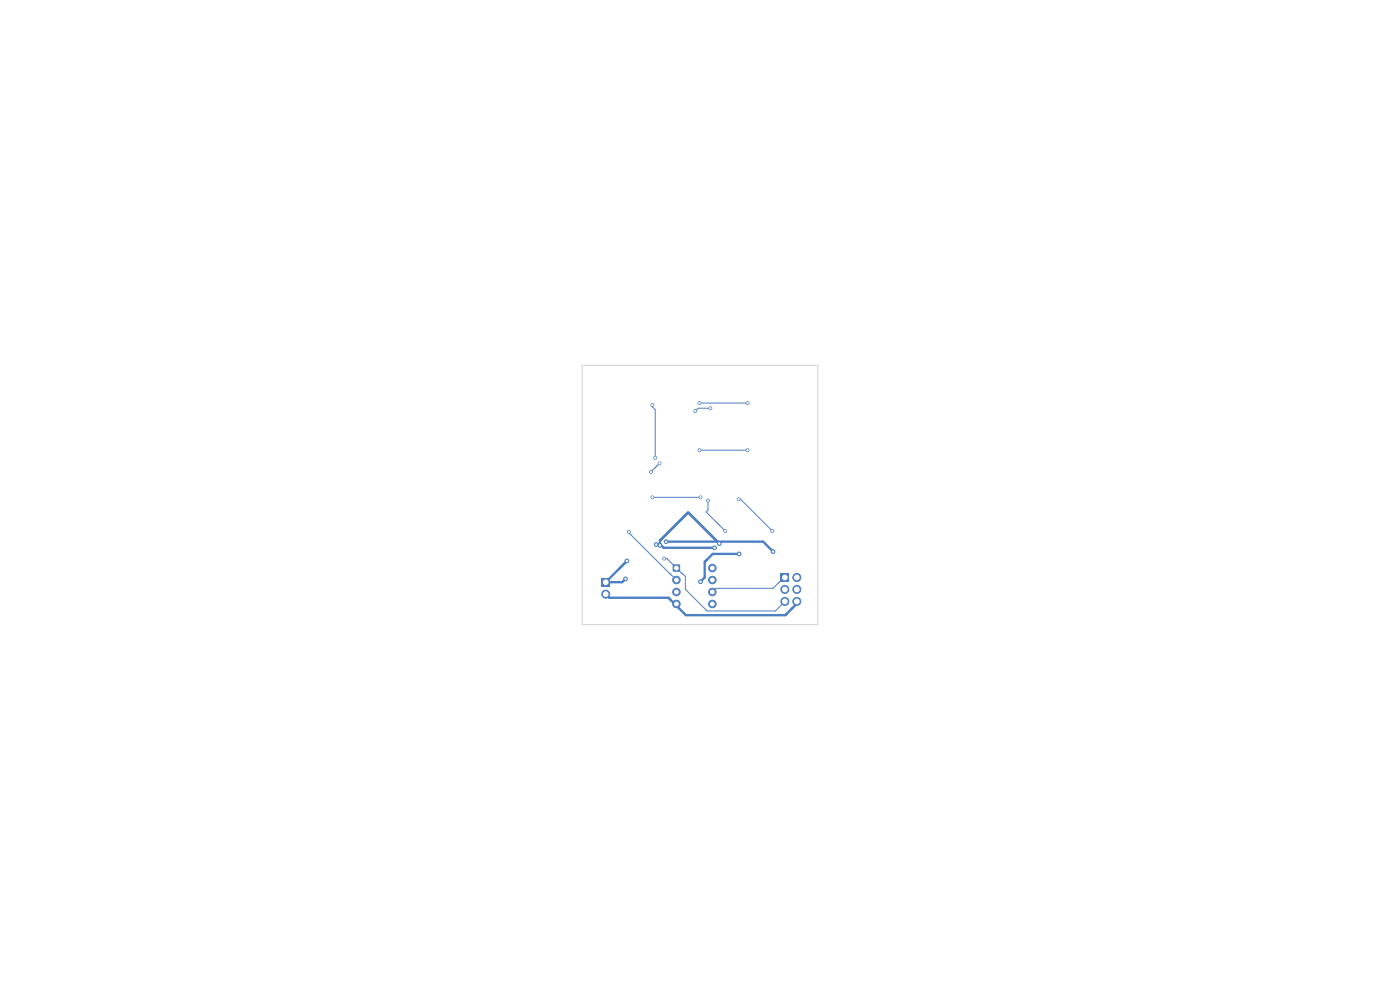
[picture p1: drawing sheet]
<svg xmlns="http://www.w3.org/2000/svg" width="297mm" height="210mm" viewBox="0 0 297 210" stroke-linecap="round" stroke-linejoin="round" font-family="sans-serif">
<path d="M127.6 122.7h1.7v1.7h-1.7z" fill="#4d7fc4"/>
<circle cx="128.5" cy="126" r=".85" fill="#4d7fc4" stroke="#4d7fc4" stroke-width=".21"/>
<path d="M142.8 119.8h1.4v1.4h-1.4z" fill="#4d7fc4"/>
<g fill="#4d7fc4" stroke="#4d7fc4" stroke-width=".21">
<circle cx="143.5" cy="123" r=".8"/>
<circle cx="143.5" cy="125.6" r=".8"/>
<circle cx="143.5" cy="128.1" r=".8"/>
<circle cx="151.1" cy="128.1" r=".8"/>
<circle cx="151.1" cy="125.6" r=".8"/>
<circle cx="151.1" cy="123" r=".8"/>
<circle cx="151.1" cy="120.5" r=".8"/>
</g>
<path d="M165.6 121.7h1.8v1.7h-1.8z" fill="#4d7fc4"/>
<g fill="#4d7fc4" stroke="#4d7fc4" stroke-width=".21">
<circle cx="169" cy="122.5" r=".85"/>
<circle cx="166.5" cy="125" r=".85"/>
<circle cx="169" cy="125" r=".85"/>
<circle cx="166.5" cy="127.6" r=".85"/>
<circle cx="169" cy="127.6" r=".85"/>
<circle cx="141.3" cy="114.9" r=".4"/>
<circle cx="139.2" cy="115.5" r=".4"/>
<circle cx="164" cy="117" r=".4"/>
<circle cx="152.6" cy="115.3" r=".4"/>
<circle cx="132.7" cy="122.8" r=".4"/>
<circle cx="151.6" cy="116.2" r=".4"/>
<circle cx="133" cy="119" r=".4"/>
<circle cx="140" cy="115.7" r=".4"/>
<circle cx="156.8" cy="117.5" r=".4"/>
<circle cx="148.6" cy="123.4" r=".4"/>
<circle cx="148.6" cy="105.5" r=".3"/>
<circle cx="153.8" cy="112.6" r=".3"/>
<circle cx="147.5" cy="87.2" r=".3"/>
<circle cx="139.9" cy="98.3" r=".3"/>
<circle cx="150.2" cy="106.2" r=".3"/>
<circle cx="150.7" cy="86.6" r=".3"/>
<circle cx="138.1" cy="100.1" r=".3"/>
<circle cx="138.4" cy="105.5" r=".3"/>
<circle cx="148.4" cy="85.5" r=".3"/>
<circle cx="158.6" cy="85.5" r=".3"/>
<circle cx="139" cy="97.1" r=".3"/>
<circle cx="138.4" cy="85.9" r=".3"/>
<circle cx="140.9" cy="118.5" r=".3"/>
<circle cx="133.4" cy="112.8" r=".3"/>
<circle cx="163.8" cy="112.6" r=".3"/>
<circle cx="158.6" cy="95.5" r=".3"/>
<circle cx="148.4" cy="95.5" r=".3"/>
<circle cx="156.7" cy="105.9" r=".3"/>
</g>
<path d="M133 119l-4.5 4.5h3.5l.7-.7M139.2 115.5h.9l.7 .7h10.8M141.3 114.9h20.6l2.1 2.1M152.6 115.3l-6.6-6.6-6 6v1M156.8 117.5h-5.6l-1.7 1.7v3.3l-.9 .9M128.5 126l.8 .8h12.5l3.7 3.7h21.1l2.4-2.4v-.5" fill="none" stroke="#4d7fc4" stroke-width=".5"/>
<path d="M138.4 85.9v.4l.6 .6v10.2M139.9 98.3l-1.8 1.8M148.4 85.5h10.2M148.4 95.5h10.2M150.7 86.6h-2.6l-.6 .6M133.4 112.8v.2l10.1 10M138.4 105.5h10.2M140.9 118.5h.6l3.9 3.8v2.7l4.6 4.6h14.5l2-2M150.2 106.2v2l-.4 .4 4.1 4.1M156.7 105.9h.4l6.7 6.7M166.5 127.6h.1M166.5 122.5h-.2l-2.3 2.3h-12.1l-.8 .8" fill="none" stroke="#4d7fc4" stroke-width=".21"/>
<path d="M123.5 77.5h50v55h-50z" fill="none" stroke="#d0d2cd" stroke-width=".21"/>
<g fill="#fff" stroke="#fff" stroke-width=".21">
<circle cx="141.3" cy="114.9" r=".15"/>
<circle cx="139.2" cy="115.5" r=".15"/>
<circle cx="164" cy="117" r=".15"/>
<circle cx="152.6" cy="115.3" r=".15"/>
<circle cx="132.7" cy="122.8" r=".15"/>
<circle cx="151.6" cy="116.2" r=".15"/>
<circle cx="133" cy="119" r=".15"/>
<circle cx="140" cy="115.7" r=".15"/>
<circle cx="156.8" cy="117.5" r=".15"/>
<circle cx="148.6" cy="123.4" r=".15"/>
<circle cx="148.6" cy="105.5" r=".15"/>
<circle cx="153.8" cy="112.6" r=".15"/>
<circle cx="147.5" cy="87.2" r=".15"/>
<circle cx="139.9" cy="98.3" r=".15"/>
<circle cx="150.2" cy="106.2" r=".15"/>
<circle cx="150.7" cy="86.6" r=".15"/>
<circle cx="138.1" cy="100.1" r=".15"/>
<circle cx="138.4" cy="105.5" r=".15"/>
<circle cx="148.4" cy="85.5" r=".15"/>
<circle cx="158.6" cy="85.5" r=".15"/>
<circle cx="139" cy="97.1" r=".15"/>
<circle cx="138.4" cy="85.9" r=".15"/>
<circle cx="140.9" cy="118.5" r=".15"/>
<circle cx="133.4" cy="112.8" r=".15"/>
<circle cx="163.8" cy="112.6" r=".15"/>
<circle cx="158.6" cy="95.5" r=".15"/>
<circle cx="148.4" cy="95.5" r=".15"/>
<circle cx="156.7" cy="105.9" r=".15"/>
<circle cx="128.5" cy="123.5" r=".5"/>
<circle cx="128.5" cy="126" r=".5"/>
<circle cx="143.5" cy="120.5" r=".4"/>
<circle cx="143.5" cy="123" r=".4"/>
<circle cx="143.5" cy="125.6" r=".4"/>
<circle cx="143.5" cy="128.1" r=".4"/>
<circle cx="151.1" cy="128.1" r=".4"/>
<circle cx="151.1" cy="125.6" r=".4"/>
<circle cx="151.1" cy="123" r=".4"/>
<circle cx="151.1" cy="120.5" r=".4"/>
<circle cx="166.5" cy="122.5" r=".5"/>
<circle cx="169" cy="122.5" r=".5"/>
<circle cx="166.5" cy="125" r=".5"/>
<circle cx="169" cy="125" r=".5"/>
<circle cx="166.5" cy="127.6" r=".5"/>
<circle cx="169" cy="127.6" r=".5"/>
</g>
</svg>
